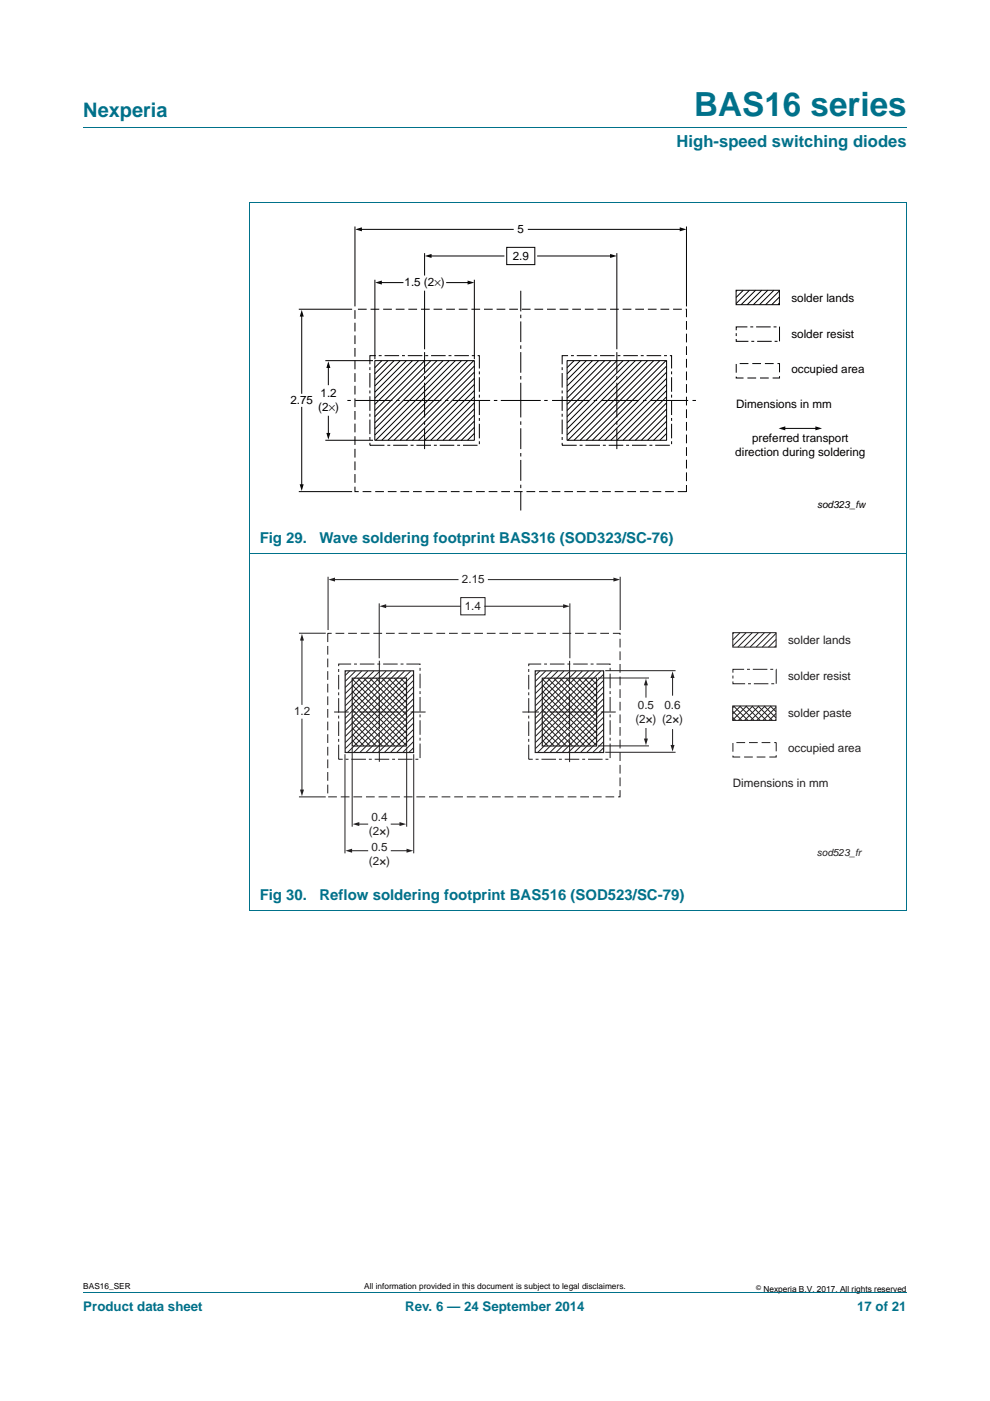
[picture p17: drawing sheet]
<svg xmlns="http://www.w3.org/2000/svg" width="210mm" height="297mm" viewBox="0 0 210 297" stroke-linecap="round" stroke-linejoin="round" font-family="sans-serif">
<defs><g id="words">
<text font-size="7" fill="#00718a" x="147.2" y="24.6">BAS16 series</text>
<text font-size="4.2" fill="#00718a" x="17.7" y="24.9">Nexperia</text>
<text font-size="3.5" fill="#00718a" x="143.5" y="31.1">High-speed switching diodes</text>
<g font-size="3.2" fill="#00718a">
<text x="55.1" y="115.2">Fig 29.</text>
<text x="67.8" y="115.2">Wave soldering footprint BAS316 (SOD323/SC-76)</text>
<text x="55.1" y="190.8">Fig 30.</text>
<text x="67.8" y="190.8">Reflow soldering footprint BAS516 (SOD523/SC-79)</text>
</g>
<g font-size="2.8" fill="#00718a">
<text x="17.7" y="277.9">Product data sheet</text>
<text x="86" y="277.9">Rev. 6 — 24 September 2014</text>
<text x="181.8" y="277.9">17 of 21</text>
</g>
<g font-size="2.5">
<text x="109.8" y="49.4">5</text>
<text x="108.7" y="55">2.9</text>
<text x="85.8" y="60.7">1.5 (2×)</text>
<text x="167.9" y="63.9">solder lands</text>
<text x="167.9" y="71.6">solder resist</text>
<text x="167.9" y="79">occupied area</text>
<text x="61.6" y="85.7">2.75</text>
<text x="67.5" y="87.2">(2×)</text>
<text x="68" y="84.2">1.2</text>
<text x="156.2" y="86.4">Dimensions in mm</text>
<text x="159.5" y="93.7">preferred transport</text>
<text x="156" y="96.7">direction during soldering</text>
</g>
<g font-size="2.5" fill="#231f20">
<text x="98" y="123.6">2.15</text>
<text x="98.6" y="129.3">1.4</text>
<text x="167.2" y="136.5">solder lands</text>
<text x="167.2" y="144.2">solder resist</text>
<text x="62.4" y="151.7">1.2</text>
<text x="134.8" y="153.3">(2×) (2×)</text>
<text x="135.3" y="150.3">0.5</text>
<text x="140.9" y="150.3">0.6</text>
<text x="167.2" y="152">solder paste</text>
<text x="167.2" y="159.4">occupied area</text>
<text x="155.5" y="166.8">Dimensions in mm</text>
<text x="78.3" y="177">(2×)</text>
<text x="78.8" y="174">0.4</text>
<text x="78.3" y="183.3">(2×)</text>
<text x="78.8" y="180.3">0.5</text>
</g>
<text font-size="2.1" x="173.3" y="107.8">sod323_fw</text>
<text font-size="2.1" fill="#231f20" x="173.3" y="181.6">sod523_fr</text>
<g font-size="1.8">
<text x="17.7" y="273.3">BAS16_SER</text>
<text x="77.3" y="273.3">All information provided in this document is subject to legal disclaimers.</text>
<text x="161.9" y="273.9">Nexperia B.V. 2017. All rights reserved</text>
</g>
<text font-size="1.4" x="160.4" y="273.4">©</text>
</g></defs>
<path d="M17.7 27h174.6M52.9 42.9h139.4v150M53 42.9v150M52.9 117.3h139.4M52.9 192.9h139.4M17.7 273.9h174.6" fill="none" stroke="#00718a" stroke-width=".21"/>
<g fill="none" stroke="#000" stroke-width=".21">
<path d="M75.3 48v17M76.5 48.6h32.4M79.5 59.3v16.8M80.7 59.9h4.8M90.1 53.7v4.7M91.2 54.3h15.7M94.7 59.9h4.8M100.6 59.3v16.8M107.5 52.4h5.9v3.7h-5.9zM112.1 48.6h32.4M114 54.3h15.7M130.8 53.7v20.4"/>
<path d="M145.6 48v17M63.4 65.6h11.3M64 66.8v16.6M69 76.5h10.1M69.6 77.7v3.9M79.5 76.5h21.1v16.8h-21.1zM81 76.5l-1.5 1.5M82.3 76.5l-2.8 2.8M83.6 76.5l-4.1 4M84.9 76.5l-5.4 5.3M86.2 76.5l-6.7 6.6M87.5 76.5l-8 7.9"/>
<path d="M88.8 76.5l-9.3 9.2M90.1 61.6v12.5M90.1 74.7v4.3M90.1 79.7v.8M90.1 76.5l-10.6 10.5M91.4 76.5l-11.9 11.8M92.7 76.5l-13.2 13.1M94 76.5l-14.5 14.4M95.3 76.5l-15.8 15.7M96.6 76.5l-16.9 16.8M97.9 76.5l-16.9 16.8M99.2 76.5l-16.9 16.8"/>
<path d="M100.5 76.5l-16.9 16.8M100.6 77.6l-15.7 15.7M100.6 78.9l-14.4 14.4M110.5 61.6v4.4M110.5 66.7v.8M110.5 68.2v4.3M110.5 73.2v.8M110.5 74.7v4.3M110.5 79.7v.8M120.3 76.5h21.1v16.8h-21.1zM121.8 76.5l-1.5 1.5M123.1 76.5l-2.8 2.8"/>
<path d="M124.4 76.5l-4.1 4M125.7 76.5l-5.4 5.3M127 76.5l-6.7 6.6M128.3 76.5l-8 7.9M129.6 76.5l-9.3 9.2M130.8 74.7v4.3M130.8 79.7v.8M130.9 76.5l-10.6 10.5M132.2 76.5l-11.9 11.8M133.5 76.5l-13.2 13.1M134.8 76.5l-14.5 14.4M136.1 76.5l-15.8 15.7"/>
<path d="M137.3 76.5l-16.8 16.8M138.6 76.5l-16.8 16.8M139.9 76.5l-16.8 16.8M141.2 76.5l-16.8 16.8M141.4 77.6l-15.7 15.7M141.4 78.9l-14.4 14.4M156.1 61.5h9.2v3.1h-9.2zM156.4 61.5l-.3 .3M157.7 61.5l-1.6 1.6M159 61.5l-2.9 2.9M160.3 61.5l-3.1 3.1M161.6 61.5l-3.1 3.1"/>
<path d="M162.9 61.5l-3.1 3.1M164.2 61.5l-3.1 3.1M165.3 61.7l-2.9 2.9M165.3 64.3l-.3 .3M165.3 63l-1.6 1.6M64 86.4v16.6M69 93.3h10.1M69.6 88.3v3.8M73.7 84.9h.7M75.3 84.9h7.9M84 84.9h.8M85.7 84.9h7.9"/>
<path d="M90.1 81.2v7.3M90.1 89.3v.8M90.1 90.8v4.4M94.4 84.9h.7M96 84.9h8M100.6 82.8l-10.5 10.5M100.6 91.9l-1.4 1.4M100.6 88l-5.3 5.3M100.6 85.4l-7.9 7.9M100.6 84.1l-9.2 9.2M100.6 81.5l-11.8 11.8M100.6 80.2l-13.1 13.1"/>
<path d="M100.6 90.6l-2.8 2.8M100.6 86.7l-6.6 6.6M100.6 89.3l-4 4M104.7 84.9h.8M106.2 84.9h8.5M110.5 81.2v7.3M110.5 90.8v4.4M110.5 89.3v.8M110.5 96v.8M110.5 97.5v4.4M115.4 84.9h.8M117.1 84.9h7.9"/>
<path d="M125.9 84.9h.7M127.6 84.9h7.9M130.8 81.2v7.3M130.8 89.3v.8M130.8 90.8v4.4M136.4 84.9h.7M138.1 84.9h7.9M141.4 82.8l-10.5 10.5M141.4 91.9l-1.5 1.4M141.4 88l-5.4 5.3M141.4 85.4l-8 7.9M141.4 84.1l-9.2 9.2"/>
<path d="M141.4 81.5l-11.8 11.8M141.4 80.2l-13.1 13.1M141.4 90.6l-2.8 2.8M141.4 86.7l-6.7 6.6M141.4 89.3l-4.1 4M146.9 84.9h.7M166 90.8h7.2M63.4 104.2h11.3M110.5 102.8v.7M110.5 104.2v4"/>
</g>
<path d="M75.3 48.6l1.5-.4v.8zM79.6 59.9l1.4-.4v.8zM90.1 54.3l1.4-.5v.9zM99.2 59.5l1.4 .4-1.4 .4zM129.4 53.8l1.4 .5-1.4 .4zM144.2 48.2l1.4 .4-1.4 .4zM64 65.7l.4 1.4h-.8zM69.6 76.6l.5 1.4h-.9zM69.2 91.8h.9l-.5 1.4zM165.1 90.8l1.5-.4v.8zM172.9 90.4l1.5 .4-1.5 .4zM63.6 102.7h.8l-.4 1.4z" fill="#000"/>
<path d="M75.3 65.6h70.3v38.6h-70.3zM156.2 77.1h9.1v3h-9.1z" fill="none" stroke="#000" stroke-width=".21" stroke-dasharray="1.9 .8" stroke-linecap="butt"/>
<path d="M78.5 75.4h23.2v19h-23.2zM119.2 75.4h23.2v19h-23.2zM156.2 69.3h9.1v3.1h-9.1z" fill="none" stroke="#000" stroke-width=".21" stroke-dasharray="3.1 .6 .6 .6" stroke-linecap="butt"/>
<path d="M70.9 151h3.1M74.8 151h.7M76.2 151h8.5M80.5 140.1v5M80.5 145.8v.7M80.5 147.2v7.4M80.5 156.9v4.6M80.5 155.4v.7M85.4 151h.8M87.1 151h3.2M142.7 143.5v3.9" fill="none" stroke="#231f20" stroke-width=".21"/>
<path d="M142.7 142.3l.4 1.5h-.9z" fill="#231f20"/>
<path d="M103.6 122.9h26.8" fill="none" stroke="#231f20" stroke-width=".21"/>
<path d="M130.1 122.5l1.4 .4-1.4 .4z" fill="#231f20"/>
<path d="M70.8 122.9h26.3" fill="none" stroke="#231f20" stroke-width=".21"/>
<path d="M69.6 122.9l1.5-.4v.8z" fill="#231f20"/>
<path d="M69.6 122.3v11.3M102.8 128.5h16.9M131.5 122.3v11.3" fill="none" stroke="#231f20" stroke-width=".21"/>
<path d="M119.4 128.1l1.5 .4-1.5 .4z" fill="#231f20"/>
<path d="M81.6 128.5h16" fill="none" stroke="#231f20" stroke-width=".21"/>
<path d="M80.5 128.5l1.4-.4v.8z" fill="#231f20"/>
<path d="M80.4 127.9v11.7M97.7 126.7h5.2v3.7h-5.2zM120.9 127.9v11.7" fill="none" stroke="#231f20" stroke-width=".21"/>
<path d="M84.7 174.3l1.4 .4-1.4 .4z" fill="#231f20"/>
<path d="M75.9 174.7h2.1" fill="none" stroke="#231f20" stroke-width=".21"/>
<path d="M74.8 174.7l1.4-.4v.8z" fill="#231f20"/>
<path d="M74.7 158.4v16.9M86.3 158.4v16.9" fill="none" stroke="#231f20" stroke-width=".21"/>
<path d="M86.2 179.9l1.4 .5-1.4 .4z" fill="#231f20"/>
<path d="M74.4 180.4h3.6" fill="none" stroke="#231f20" stroke-width=".21"/>
<path d="M73.3 180.4l1.4-.5v.9z" fill="#231f20"/>
<g fill="none" stroke="#231f20" stroke-width=".21">
<path d="M64 135.5v13.8M73.2 159.9v21M87.8 159.9v21M110.8 151h3.5M115.1 151h.7M116.6 151h8.4M120.8 155.4v.7M120.8 140.1v5M120.8 145.8v.7M120.8 147.2v7.4M120.8 156.9v4.7M125.8 151h.7"/>
<path d="M127.4 151h3.2"/>
</g>
<path d="M69.5 134.3h62v34.7h-62z" fill="none" stroke="#231f20" stroke-width=".21" stroke-dasharray="1.9 .8" stroke-linecap="butt"/>
<path d="M64 134.4l.5 1.4h-.9z" fill="#231f20"/>
<path d="M64 152.5v15.2" fill="none" stroke="#231f20" stroke-width=".21"/>
<path d="M63.6 167.4h.9l-.5 1.4z" fill="#231f20"/>
<path d="M63.4 134.3h5.7M128.4 142.2h14.9M137 145v2.8M63.4 169h5.7M83 174.7h2M83 180.4h3.5" fill="none" stroke="#231f20" stroke-width=".21"/>
<path d="M137 143.9l.4 1.4h-.8z" fill="#231f20"/>
<path d="M126.9 143.8h10.7M142.7 154.7v3.5" fill="none" stroke="#231f20" stroke-width=".21"/>
<path d="M142.2 157.9h.9l-.4 1.5z" fill="#231f20"/>
<path d="M128.4 159.5h14.9M137 154.5v2.4" fill="none" stroke="#231f20" stroke-width=".21"/>
<path d="M136.6 156.6h.8l-.4 1.4z" fill="#231f20"/>
<g fill="none" stroke="#231f20" stroke-width=".21">
<path d="M155.4 134.1h9.2v3.1h-9.2zM155.7 134.1l-.3 .3M157 134.1l-1.6 1.6M158.3 134.1l-2.9 2.9M159.6 134.1l-3.1 3.1M160.9 134.1l-3.1 3.1M162.2 134.1l-3.1 3.1M163.5 134.1l-3.1 3.1M164.6 135.6l-1.6 1.6M164.6 136.9l-.3 .3M164.6 134.3l-2.9 2.9M74.2 142.2l-1 1"/>
<path d="M74.7 150.4l7.7 7.8M74.7 149.1l9 9.1M74.7 154.3l3.8 3.9M74.7 155.6l2.5 2.6M74.7 151.7l6.4 6.5M74.7 147.8l10.3 10.4M74.7 156.9l1.2 1.3M74.7 143.9l11.5 11.5M74.7 145.2l11.5 11.5M74.7 153l5.1 5.2M74.7 146.5l11.5 11.5M75.4 142.3l-2.2 2.1"/>
<path d="M75.8 143.8l10.4 10.3M76.7 142.3l-3.5 3.4M77.1 143.8l9.1 9M78 142.3l-4.8 4.7M78.4 143.8l7.8 7.7M79.3 142.3l-6.1 6M79.7 143.8l6.5 6.4M80.6 142.3l-7.4 7.3M81 143.8l5.2 5.1M81.9 142.3l-8.7 8.6M82.3 143.8l3.9 3.8M83.2 142.3l-10 9.9"/>
<path d="M83.6 143.8l2.6 2.5M84.5 142.3l-11.3 11.2M84.9 143.8l1.3 1.2M85.8 142.3l-12.6 12.5M86.1 143.7l.1 .2M87.1 142.3l-13.9 13.8M87.7 142.9l-14.5 14.5M87.7 144.2l-14.5 14.5M87.7 145.5l-14 14M87.7 146.8l-12.7 12.7M87.7 148.1l-11.4 11.4M87.7 152l-7.5 7.5"/>
<path d="M87.7 153.3l-6.2 6.2M87.7 154.6l-4.9 4.9M87.7 155.9l-3.6 3.6M87.7 157.2l-2.3 2.3M87.7 158.5l-1 1M87.7 149.4l-10.1 10.1M87.7 150.7l-8.8 8.8M114.5 142.2l-1 1M115 151.7l6.4 6.5M115 153l5.1 5.2M115 146.5l11.5 11.5M115 156.9l1.2 1.3"/>
<path d="M115 143.9l11.5 11.5M115 145.2l11.5 11.5M115 147.8l10.3 10.4M115 149.1l9 9.1M115 154.3l3.8 3.9M115 150.4l7.7 7.8M115 155.6l2.5 2.6M115.7 142.3l-2.2 2.1M116.1 143.8l10.4 10.3M117 142.3l-3.5 3.4M117.4 143.8l9.1 9M118.3 142.3l-4.8 4.7"/>
<path d="M118.7 143.8l7.8 7.7M119.6 142.3l-6.1 6M120 143.8l6.5 6.4M120.9 142.3l-7.4 7.3M121.3 143.8l5.2 5.1M122.2 142.3l-8.7 8.6M122.6 143.8l3.9 3.8M123.5 142.3l-10 9.9M123.9 143.8l2.6 2.5M124.8 142.3l-11.3 11.2M125.2 143.8l1.3 1.2M126.1 142.3l-12.6 12.5"/>
<path d="M126.4 143.7l.1 .2M126.9 158.1h10.7M127.4 142.3l-13.9 13.8M128 148.1l-11.4 11.4M128 152l-7.5 7.5M128 153.3l-6.2 6.2M128 154.6l-4.9 4.9M128 155.9l-3.6 3.6M128 157.2l-2.3 2.3M128 158.5l-1 1M128 149.4l-10.1 10.1M128 150.7l-8.8 8.8"/>
<path d="M128 142.9l-14.5 14.5M128 144.2l-14.5 14.5M128 145.5l-13.9 14M128 146.8l-12.7 12.7M155.4 149.7h9.2v3h-9.2zM155.4 150.8l1.9 1.9M155.4 152.1l.6 .6M155.6 149.7l3 3M155.8 149.7l-.4 .4M156.9 149.7l3 3M157.1 149.7l-1.7 1.7M158.2 149.7l3 3"/>
<path d="M158.4 149.7l-3 3M159.5 149.7l3 3M159.7 149.7l-3.1 3M160.8 149.7l3 3M161 149.7l-3.1 3M162.1 149.7l2.5 2.5M162.3 149.7l-3.1 3M163.4 149.7l1.2 1.2M163.6 149.7l-3.1 3M164.6 152.6l-.2 .1M164.6 151.3l-1.5 1.4M164.6 150l-2.8 2.7"/>
</g>
<path d="M71.8 140.8h17.3v20.2h-17.3zM112.1 140.8h17.3v20.2h-17.3zM155.5 141.9h9.1v3.1h-9.1z" fill="none" stroke="#231f20" stroke-width=".21" stroke-dasharray="3.1 .6 .6 .6" stroke-linecap="butt"/>
<path d="M73.2 142.2h14.5v17.3h-14.5zM74.7 143.8h11.5v14.4h-11.5zM113.5 142.2h14.5v17.3h-14.5zM115 143.8h11.5v14.4h-11.5z" fill="none" stroke="#231f20" stroke-width=".25"/>
<path d="M155.5 157.4h9.1v3.1h-9.1z" fill="none" stroke="#231f20" stroke-width=".21" stroke-dasharray="1.9 .8" stroke-linecap="butt"/>
<use href="#words"/>
</svg>
